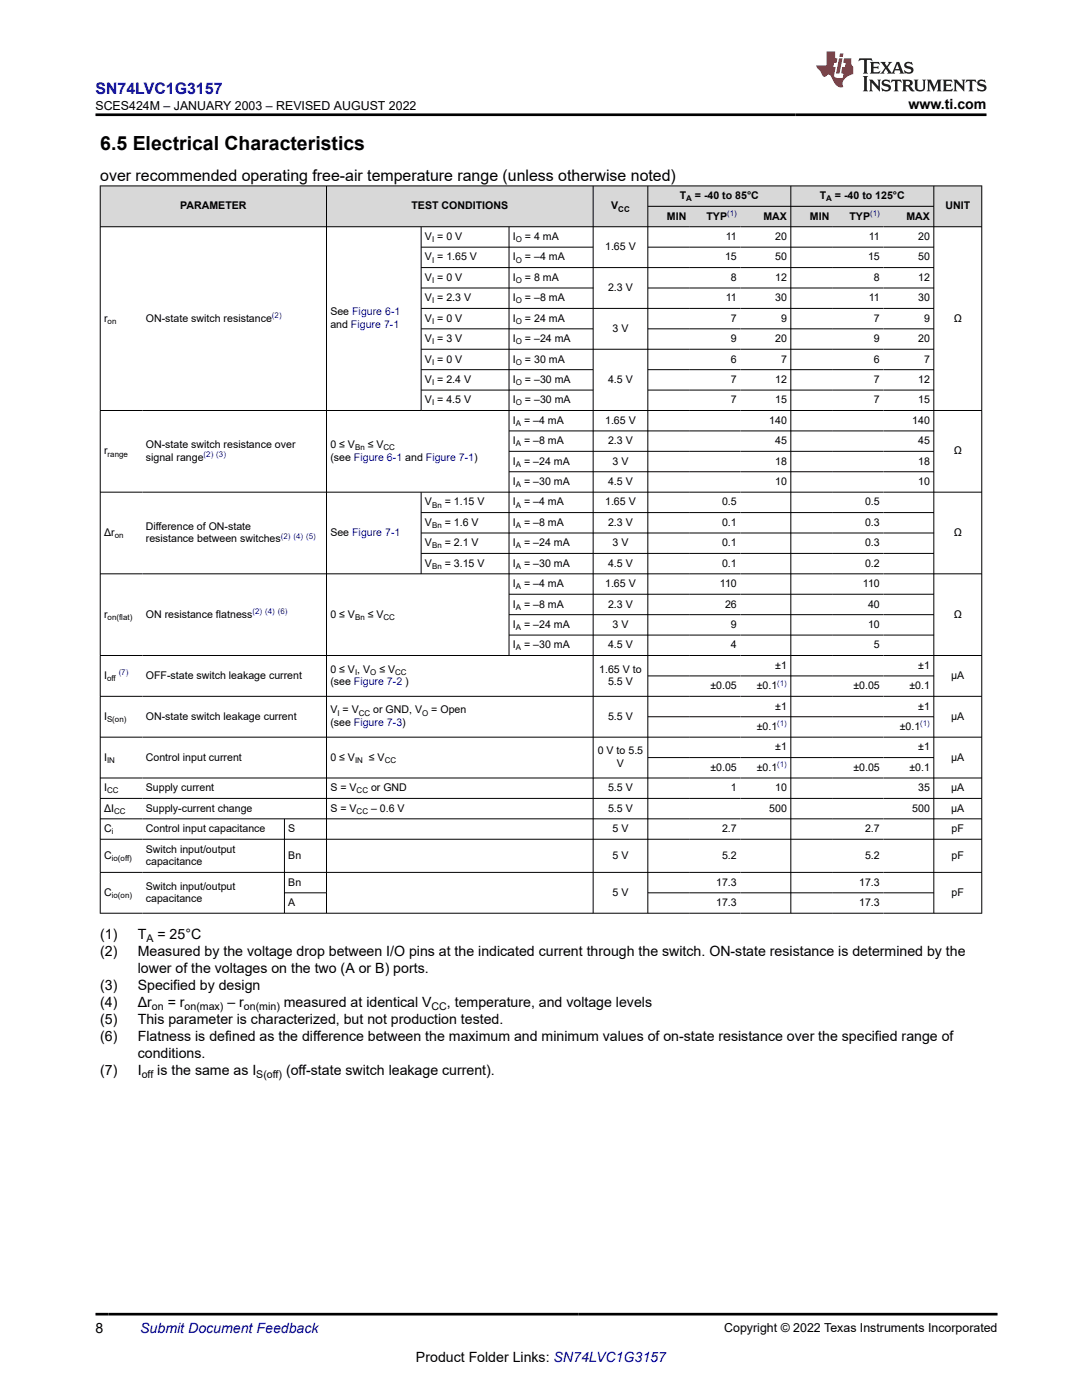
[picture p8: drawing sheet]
<svg xmlns="http://www.w3.org/2000/svg" width="216mm" height="279mm" viewBox="0 0 216 279" stroke-linecap="round" stroke-linejoin="round" font-family="sans-serif">
<defs><g id="words">
<text font-size="3.9" x="20" y="29.9">6.5 Electrical Characteristics</text>
<text font-size="3.2" fill="#00f" x="19.1" y="18.7">SN74LVC1G3157</text>
<text font-size="3.2" x="20" y="36.1">over recommended operating free-air temperature range (unless otherwise noted)</text>
<g font-size="2.8">
<text x="181.3" y="21.8">www.ti.com</text>
<text x="20" y="187.4">(1)</text>
<text x="20" y="190.8">(2)</text>
<text x="27.5" y="187.4">T</text>
<text x="27.5" y="190.8">Measured by the voltage drop between I/O pins at the indicated current through the switch. ON-state resistance is determined by the</text>
<text x="31.4" y="187.4">= 25°C</text>
<text x="20" y="197.6">(3)</text>
<text x="27.5" y="194.2">lower of the voltages on the two (A or B) ports.</text>
<text x="27.5" y="197.6">Specified by design</text>
<text x="20" y="201">(4)</text>
<text x="27.5" y="201">Δr</text>
<text x="33.5" y="201">= r</text>
<text x="45.4" y="201">– r</text>
<text x="56.6" y="201">measured at identical V</text>
<text x="89.2" y="201">, temperature, and voltage levels</text>
<text x="20" y="204.3">(5)</text>
<text x="20" y="207.7">(6)</text>
<text x="27.5" y="204.3">This parameter is characterized, but not production tested.</text>
<text x="27.5" y="207.7">Flatness is defined as the difference between the maximum and minimum values of on-state resistance over the specified range of</text>
<text x="20" y="214.5">(7)</text>
<text x="27.5" y="211.1">conditions.</text>
<text x="27.5" y="214.5">I</text>
<text x="31.4" y="214.5">is the same as I</text>
<text x="57.1" y="214.5">(off-state switch leakage current).</text>
<text x="19.1" y="266.1">8</text>
<text x="83" y="271.7">Product Folder Links: SN74LVC1G3157</text>
</g>
<text font-size="2.8" fill="#00f" x="28" y="266.1">Submit Document Feedback</text>
<g font-size="2.5">
<text x="19.1" y="21.9">SCES424M – JANUARY 2003 – REVISED AUGUST 2022</text>
<text x="144.5" y="265.8">Copyright © 2022 Texas Instruments Incorporated</text>
</g>
<g font-size="2.1">
<text x="36" y="41.8">PARAMETER</text>
<text x="82.1" y="41.8">TEST CONDITIONS</text>
<text x="122" y="41.8">V</text>
<text x="135.6" y="39.8">T</text>
<text x="138.7" y="39.8">= -40 to 85°C</text>
<text x="163.6" y="39.8">T</text>
<text x="166.6" y="39.8">= -40 to 125°C</text>
<text x="188.6" y="41.8">UNIT</text>
<text x="84.8" y="47.9">V = 0 V</text>
<text x="102.3" y="47.9">I</text>
<text x="104.8" y="47.9">= 4 mA</text>
<text x="133.1" y="43.8">MIN</text>
<text x="141" y="43.8">TYP</text>
<text x="144.8" y="47.9">11</text>
<text x="152.3" y="43.8">MAX</text>
<text x="154.7" y="47.9">20</text>
<text x="161.6" y="43.8">MIN</text>
<text x="169.5" y="43.8">TYP</text>
<text x="173.4" y="47.9">11</text>
<text x="180.9" y="43.8">MAX</text>
<text x="183.2" y="47.9">20</text>
<text x="84.8" y="52">V = 1.65 V</text>
<text x="102.3" y="52">I</text>
<text x="104.8" y="52">= –4 mA</text>
<text x="120.8" y="49.9">1.65 V</text>
<text x="144.7" y="52">15</text>
<text x="154.7" y="52">50</text>
<text x="173.2" y="52">15</text>
<text x="183.2" y="52">50</text>
<text x="84.8" y="56">V = 0 V</text>
<text x="102.3" y="56">I</text>
<text x="104.8" y="56">= 8 mA</text>
<text x="121.3" y="58.1">2.3 V</text>
<text x="145.8" y="56">8</text>
<text x="154.7" y="56">12</text>
<text x="174.4" y="56">8</text>
<text x="183.2" y="56">12</text>
<text x="20.8" y="64.2">r</text>
<text x="29.1" y="64.2">ON-state switch resistance</text>
<text x="65.9" y="62.9">See Figure 6-1</text>
<text x="65.9" y="65.5">and Figure 7-1</text>
<text x="84.8" y="64.2">V = 0 V</text>
<text x="84.8" y="60.1">V = 2.3 V</text>
<text x="102.3" y="60.1">I</text>
<text x="102.3" y="64.2">I</text>
<text x="104.8" y="60.1">= –8 mA</text>
<text x="104.8" y="64.2">= 24 mA</text>
<text x="144.8" y="60.1">11</text>
<text x="145.8" y="64.2">7</text>
<text x="154.7" y="60.1">30</text>
<text x="155.9" y="64.2">9</text>
<text x="173.4" y="60.1">11</text>
<text x="174.4" y="64.2">7</text>
<text x="183.2" y="60.1">30</text>
<text x="184.4" y="64.2">9</text>
<text x="190.3" y="64.2">Ω</text>
<text x="84.8" y="68.3">V = 3 V</text>
<text x="102.3" y="68.3">I</text>
<text x="104.8" y="68.3">= –24 mA</text>
<text x="122.2" y="66.2">3 V</text>
<text x="145.8" y="68.3">9</text>
<text x="154.7" y="68.3">20</text>
<text x="174.4" y="68.3">9</text>
<text x="183.2" y="68.3">20</text>
<text x="84.8" y="72.3">V = 0 V</text>
<text x="84.8" y="76.4">V = 2.4 V</text>
<text x="102.3" y="72.3">I</text>
<text x="102.3" y="76.4">I</text>
<text x="104.8" y="72.3">= 30 mA</text>
<text x="104.8" y="76.4">= –30 mA</text>
<text x="121.3" y="76.4">4.5 V</text>
<text x="145.8" y="76.4">7</text>
<text x="145.8" y="72.3">6</text>
<text x="154.7" y="76.4">12</text>
<text x="155.9" y="72.3">7</text>
<text x="174.4" y="76.4">7</text>
<text x="174.4" y="72.3">6</text>
<text x="183.2" y="76.4">12</text>
<text x="184.4" y="72.3">7</text>
<text x="84.8" y="80.5">V = 4.5 V</text>
<text x="102.3" y="80.5">I</text>
<text x="104.8" y="80.5">= –30 mA</text>
<text x="145.8" y="80.5">7</text>
<text x="154.7" y="80.5">15</text>
<text x="174.4" y="80.5">7</text>
<text x="183.2" y="80.5">15</text>
<text x="29.1" y="89.4">ON-state switch resistance over</text>
<text x="65.9" y="89.4">0 ≤ V</text>
<text x="73.4" y="89.4">≤ V</text>
<text x="102.3" y="84.6">I</text>
<text x="102.3" y="88.6">I</text>
<text x="104.6" y="84.6">= –4 mA</text>
<text x="104.6" y="88.6">= –8 mA</text>
<text x="120.8" y="84.6">1.65 V</text>
<text x="121.3" y="88.6">2.3 V</text>
<text x="153.5" y="84.6">140</text>
<text x="154.7" y="88.6">45</text>
<text x="182" y="84.6">140</text>
<text x="183.2" y="88.6">45</text>
<text x="20.8" y="90.7">r</text>
<text x="29.1" y="92">signal range</text>
<text x="65.9" y="92">(see Figure 6-1 and Figure 7-1)</text>
<text x="102.3" y="92.7">I</text>
<text x="104.6" y="92.7">= –24 mA</text>
<text x="122.2" y="92.7">3 V</text>
<text x="154.7" y="92.7">18</text>
<text x="183.2" y="92.7">18</text>
<text x="190.3" y="90.7">Ω</text>
<text x="84.8" y="100.9">V</text>
<text x="88.7" y="100.9">= 1.15 V</text>
<text x="102.3" y="96.8">I</text>
<text x="102.3" y="100.9">I</text>
<text x="104.6" y="96.8">= –30 mA</text>
<text x="104.6" y="100.9">= –4 mA</text>
<text x="120.8" y="100.9">1.65 V</text>
<text x="121.3" y="96.8">4.5 V</text>
<text x="144.1" y="100.9">0.5</text>
<text x="154.7" y="96.8">10</text>
<text x="172.6" y="100.9">0.5</text>
<text x="183.2" y="96.8">10</text>
<text x="20.8" y="107">Δr</text>
<text x="29.1" y="105.7">Difference of ON-state</text>
<text x="65.9" y="107">See Figure 7-1</text>
<text x="84.8" y="104.9">V</text>
<text x="88.7" y="104.9">= 1.6 V</text>
<text x="102.3" y="104.9">I</text>
<text x="104.6" y="104.9">= –8 mA</text>
<text x="121.3" y="104.9">2.3 V</text>
<text x="144.1" y="104.9">0.1</text>
<text x="172.6" y="104.9">0.3</text>
<text x="190.3" y="107">Ω</text>
<text x="29.1" y="108.3">resistance between switches</text>
<text x="84.8" y="109">V</text>
<text x="84.8" y="113.1">V</text>
<text x="88.7" y="109">= 2.1 V</text>
<text x="88.7" y="113.1">= 3.15 V</text>
<text x="102.3" y="109">I</text>
<text x="102.3" y="113.1">I</text>
<text x="104.6" y="109">= –24 mA</text>
<text x="104.6" y="113.1">= –30 mA</text>
<text x="121.3" y="113.1">4.5 V</text>
<text x="122.2" y="109">3 V</text>
<text x="144.1" y="109">0.1</text>
<text x="144.1" y="113.1">0.1</text>
<text x="172.6" y="109">0.3</text>
<text x="172.6" y="113.1">0.2</text>
<text x="102.3" y="117.2">I</text>
<text x="104.6" y="117.2">= –4 mA</text>
<text x="120.8" y="117.2">1.65 V</text>
<text x="143.6" y="117.2">110</text>
<text x="172.2" y="117.2">110</text>
<text x="20.8" y="123.3">r</text>
<text x="29.1" y="123.3">ON resistance flatness</text>
<text x="65.9" y="123.3">0 ≤ V</text>
<text x="73.4" y="123.3">≤ V</text>
<text x="102.3" y="121.2">I</text>
<text x="102.3" y="125.3">I</text>
<text x="104.6" y="121.2">= –8 mA</text>
<text x="104.6" y="125.3">= –24 mA</text>
<text x="121.3" y="121.2">2.3 V</text>
<text x="122.2" y="125.3">3 V</text>
<text x="144.7" y="121.2">26</text>
<text x="145.8" y="125.3">9</text>
<text x="173.2" y="121.2">40</text>
<text x="173.2" y="125.3">10</text>
<text x="190.3" y="123.3">Ω</text>
<text x="102.3" y="129.4">I</text>
<text x="104.6" y="129.4">= –30 mA</text>
<text x="121.3" y="129.4">4.5 V</text>
<text x="145.8" y="129.4">4</text>
<text x="174.4" y="129.4">5</text>
<text x="20.8" y="135.5">I</text>
<text x="29.1" y="135.5">OFF-state switch leakage current</text>
<text x="65.9" y="134.2">0 ≤ V , V</text>
<text x="65.9" y="136.8">(see Figure 7-2 )</text>
<text x="75.7" y="134.2">≤ V</text>
<text x="119.6" y="134.2">1.65 V to</text>
<text x="121.3" y="136.8">5.5 V</text>
<text x="141.7" y="137.5">±0.05</text>
<text x="151" y="137.5">±0.1</text>
<text x="154.7" y="133.5">±1</text>
<text x="170.3" y="137.5">±0.05</text>
<text x="181.5" y="137.5">±0.1</text>
<text x="183.2" y="133.5">±1</text>
<text x="189.8" y="135.5">µA</text>
<text x="20.8" y="143.7">I</text>
<text x="29.1" y="143.7">ON-state switch leakage current</text>
<text x="65.9" y="142.4">V = V</text>
<text x="74.5" y="142.4">or GND, V</text>
<text x="86.1" y="142.4">= Open</text>
<text x="121.3" y="143.7">5.5 V</text>
<text x="154.7" y="141.6">±1</text>
<text x="183.2" y="141.6">±1</text>
<text x="189.8" y="143.7">µA</text>
<text x="65.9" y="144.9">(see Figure 7-3)</text>
<text x="151" y="145.7">±0.1</text>
<text x="154.7" y="149.8">±1</text>
<text x="179.5" y="145.7">±0.1</text>
<text x="183.2" y="149.8">±1</text>
<text x="20.8" y="151.8">I</text>
<text x="29.1" y="151.8">Control input current</text>
<text x="65.9" y="151.8">0 ≤ V</text>
<text x="73.6" y="151.8">≤ V</text>
<text x="119.3" y="150.5">0 V to 5.5</text>
<text x="123.1" y="153.1">V</text>
<text x="141.7" y="153.8">±0.05</text>
<text x="151" y="153.8">±0.1</text>
<text x="170.3" y="153.8">±0.05</text>
<text x="181.5" y="153.8">±0.1</text>
<text x="189.8" y="151.8">µA</text>
<text x="20.8" y="157.9">I</text>
<text x="20.8" y="162">ΔI</text>
<text x="29.1" y="157.9">Supply current</text>
<text x="29.1" y="162">Supply-current change</text>
<text x="65.9" y="157.9">S = V</text>
<text x="65.9" y="162">S = V</text>
<text x="74" y="157.9">or GND</text>
<text x="74" y="162">– 0.6 V</text>
<text x="121.3" y="157.9">5.5 V</text>
<text x="121.3" y="162">5.5 V</text>
<text x="145.8" y="157.9">1</text>
<text x="153.5" y="162">500</text>
<text x="154.7" y="157.9">10</text>
<text x="182" y="162">500</text>
<text x="183.2" y="157.9">35</text>
<text x="189.8" y="157.9">µA</text>
<text x="189.8" y="162">µA</text>
<text x="20.8" y="166.1">C</text>
<text x="29.1" y="166.1">Control input capacitance</text>
<text x="57.5" y="166.1">S</text>
<text x="122.2" y="166.1">5 V</text>
<text x="144.1" y="166.1">2.7</text>
<text x="172.6" y="166.1">2.7</text>
<text x="189.9" y="166.1">pF</text>
<text x="20.8" y="171.4">C</text>
<text x="29.1" y="170.1">Switch input/output</text>
<text x="29.1" y="172.7">capacitance</text>
<text x="57.5" y="171.4">Bn</text>
<text x="122.2" y="171.4">5 V</text>
<text x="144.1" y="171.4">5.2</text>
<text x="172.6" y="171.4">5.2</text>
<text x="189.9" y="171.4">pF</text>
<text x="20.8" y="178.8">C</text>
<text x="29.1" y="177.5">Switch input/output</text>
<text x="57.5" y="176.8">Bn</text>
<text x="122.2" y="178.8">5 V</text>
<text x="142.9" y="176.8">17.3</text>
<text x="171.4" y="176.8">17.3</text>
<text x="189.9" y="178.8">pF</text>
<text x="29.1" y="180.1">capacitance</text>
<text x="57.5" y="180.8">A</text>
<text x="142.9" y="180.8">17.3</text>
<text x="171.4" y="180.8">17.3</text>
<text x="29.2" y="188">A</text>
<text x="30.3" y="201.5">on</text>
<text x="36.8" y="201.5">on(max)</text>
<text x="48.7" y="201.5">on(min)</text>
<text x="86.1" y="201.5">CC</text>
<text x="28.3" y="215.1">off</text>
<text x="51.1" y="215.1">S(off)</text>
</g>
<g font-size="1.6">
<text x="136.9" y="40.2">A</text>
<text x="164.9" y="40.2">A</text>
<text x="123.4" y="42.2">CC</text>
<text x="86.2" y="48.3">I</text>
<text x="86.2" y="52.4">I</text>
<text x="102.9" y="48.3">O</text>
<text x="102.9" y="52.4">O</text>
<text x="86.2" y="56.5">I</text>
<text x="102.9" y="56.5">O</text>
<text x="21.5" y="64.6">on</text>
<text x="86.2" y="64.6">I</text>
<text x="86.2" y="60.5">I</text>
<text x="102.9" y="60.5">O</text>
<text x="102.9" y="64.6">O</text>
<text x="86.2" y="68.7">I</text>
<text x="102.9" y="68.7">O</text>
<text x="86.2" y="72.8">I</text>
<text x="86.2" y="76.8">I</text>
<text x="102.9" y="72.8">O</text>
<text x="102.9" y="76.8">O</text>
<text x="86.2" y="80.9">I</text>
<text x="102.9" y="80.9">O</text>
<text x="70.8" y="89.8">Bn</text>
<text x="76.5" y="89.8">CC</text>
<text x="102.9" y="85">A</text>
<text x="102.9" y="89.1">A</text>
<text x="21.5" y="91.1">range</text>
<text x="102.9" y="93.1">A</text>
<text x="86.2" y="101.3">Bn</text>
<text x="102.9" y="97.2">A</text>
<text x="102.9" y="101.3">A</text>
<text x="22.9" y="107.4">on</text>
<text x="86.2" y="105.4">Bn</text>
<text x="102.9" y="105.4">A</text>
<text x="86.2" y="109.4">Bn</text>
<text x="86.2" y="113.5">Bn</text>
<text x="102.9" y="109.4">A</text>
<text x="102.9" y="113.5">A</text>
<text x="102.9" y="117.6">A</text>
<text x="21.5" y="123.7">on(flat)</text>
<text x="70.8" y="123.7">Bn</text>
<text x="76.5" y="123.7">CC</text>
<text x="102.9" y="121.7">A</text>
<text x="102.9" y="125.7">A</text>
<text x="102.9" y="129.8">A</text>
<text x="21.4" y="135.9">off</text>
<text x="70.8" y="134.7">I</text>
<text x="73.9" y="134.7">O</text>
<text x="78.9" y="134.7">CC</text>
<text x="67.3" y="142.8">I</text>
<text x="71.6" y="142.8">CC</text>
<text x="84.2" y="142.8">O</text>
<text x="21.4" y="144.1">S(on)</text>
<text x="21.4" y="152.2">IN</text>
<text x="70.8" y="152.2">IN</text>
<text x="76.8" y="152.2">CC</text>
<text x="21.4" y="158.3">CC</text>
<text x="71.2" y="158.3">CC</text>
<text x="22.3" y="166.5">i</text>
<text x="22.8" y="162.4">CC</text>
<text x="71.2" y="162.4">CC</text>
<text x="22.3" y="171.8">io(off)</text>
<text x="22.3" y="179.2">io(on)</text>
</g>
<g font-size="1.6" fill="#00f">
<text x="145.1" y="43.1">(1)</text>
<text x="173.6" y="43.1">(1)</text>
<text x="54.3" y="63.5">(2)</text>
<text x="40.6" y="91.2">(2) (3)</text>
<text x="56" y="107.5">(2) (4) (5)</text>
<text x="50.4" y="122.6">(2) (4) (6)</text>
<text x="23.7" y="134.8">(7)</text>
<text x="155.1" y="136.8">(1)</text>
<text x="155.1" y="145">(1)</text>
<text x="183.6" y="145">(1)</text>
<text x="155.1" y="153.1">(1)</text>
</g>
</g></defs>
<g fill="#d8d8d8">
<path d="M20 37.1h175.9v4.1h-175.9z" fill-rule="evenodd"/>
<path d="M20.1 37.2h45v8h-45z" fill-rule="evenodd"/>
<path d="M65.2 37.2h53.1v8h-53.1z" fill-rule="evenodd"/>
<path d="M118.4 37.2h10.8v8h-10.8z" fill-rule="evenodd"/>
<path d="M129.3 37.2h28.4v3.9h-28.4z" fill-rule="evenodd"/>
<path d="M157.9 37.2h28.4v3.9h-28.4z" fill-rule="evenodd"/>
<path d="M186.4 37.2h9.4v8h-9.4z" fill-rule="evenodd"/>
<path d="M129.3 41.2h8.4v4h-8.4z" fill-rule="evenodd"/>
<path d="M137.7 41.2h10v4h-10z" fill-rule="evenodd"/>
<path d="M147.7 41.2h10v4h-10z" fill-rule="evenodd"/>
<path d="M157.9 41.2h8.3v4h-8.3z" fill-rule="evenodd"/>
<path d="M166.2 41.2h10.1v4h-10.1z" fill-rule="evenodd"/>
<path d="M176.3 41.2h10v4h-10z" fill-rule="evenodd"/>
</g>
<g fill="none" stroke="#000" stroke-width=".2">
<path d="M19.9 37.1h176.1M20 37v145.3M65.1 37v145.3M118.4 37v145.3M129.3 37v145.3M157.8 37v145.3M186.3 37v145.3M195.9 37v145.3M19.9 45.3h176.1M84 45.3v36.7M84 49.3h34.4M84 53.4h102.4"/>
<path d="M84 57.5h34.4M101.6 45.3v85.6M129.3 41.2h57.1M129.3 49.3h57.1M129.3 57.5h57.1M84 61.6h102.4M84 65.6h34.4M84 69.7h102.4M84 73.8h34.4M84 77.8h34.4M129.3 65.6h57.1M129.3 73.8h57.1"/>
<path d="M129.3 77.8h57.1M19.9 81.9h176.1M19.9 98.2h176.1M84 98.2v16.4M101.6 86h84.8M101.6 90.1h84.8M101.6 94.1h84.8M19.9 114.5h176.1M84 102.3h102.4M84 106.4h102.4M84 110.4h102.4M101.6 118.6h84.8"/>
<path d="M19.9 130.8h176.1M19.9 139h176.1M101.6 122.7h84.8M101.6 126.7h84.8M129.3 134.9h57.1M19.9 147.1h176.1M19.9 155.3h176.1M19.9 159.3h176.1M129.3 143h57.1M129.3 151.2h57.1M19.9 163.4h176.1M19.9 167.5h176.1"/>
<path d="M19.9 174.1h176.1M56.8 163.4v18.9M56.8 178.2h8.4M129.3 178.2h57.1M19.9 182.3h176.1"/>
</g>
<path d="M171.5 11.6l-.2 .6 .5-.2h.6v.1v2.2l-.2 .4h1l-.2-.4v-2.2v-.1h.5l.6 .2-.2-.6zM173.6 12.4l.2 .3v1.6l-.2 .4h1.9l.1-.6a1.08 1.08 0 0 1-1.3 .2v-.7h.6l.4 .2v-.7l-.4 .2h-.6v-.5l.2-.2a1 1 0 0 1 1 .3l-.1-.5zM175.7 12.4l.9 1.1-1 1.2h.9l-.2-.2 .5-.8 .4 .8-.2 .2h1.6l-.2-.2 .2-.5h.9l.1 .5-.1 .2h.9l-.2-.4-.8-1.9h-.5l-.9 2.1-.9-1.1 .9-1h-.8l.2 .2-.4 .6-.4-.6 .2-.2zM179 12.8l.4 1h-.7zM180.7 12.5a.65 .65 0 0 0-.2 .7 .65 .65 0 0 0 .6 .5l.6 .1 .1 .3a.79 .79 0 0 1-.7 .4 .79 .79 0 0 1-.7-.5l.1 .7 .2-.1a.93 .93 0 0 0 1.1 0 .93 .93 0 0 0 .4-.9 1.46 1.46 0 0 0-1.2-.6l-.1-.3a1.09 1.09 0 0 1 1.2 .2l-.2-.6-.1 .1-.5-.2zM172.2 15.2l.2 .4v2.2l-.2 .4h1l-.2-.4v-2.2l.2-.4zM173.4 15.9l.2 .4v1.5l-.2 .4h.8l-.3-.4 .1-1.3 1.6 1.8v-2l.2-.4h-.7l.1 .2 .1 1.1-1.2-1.3zM176.2 16a.65 .65 0 0 0-.2 .8 .65 .65 0 0 0 .6 .4l.6 .2 .1 .2a.79 .79 0 0 1-.7 .4 .79 .79 0 0 1-.7-.5l.1 .7 .2-.1a.93 .93 0 0 0 1.1 .1 .93 .93 0 0 0 .4-1 1.46 1.46 0 0 0-1.2-.5l-.1-.4a1.09 1.09 0 0 1 1.2 .2l-.1-.6-.2 .1-.5-.1zM177.9 15.9l-.1 .6a.63 .63 0 0 1 .8-.3v1.6l-.3 .4h1l-.2-.4v-1.6a.66 .66 0 0 1 .8 .3l-.1-.6zM180 15.9l.2 .4v1.5l-.2 .4h1l-.2-.2-.1-.7h.5l.1 .2a.79 .79 0 0 0 1.2 .6l-1-.9a.61 .61 0 0 0 .6-.6 .61 .61 0 0 0-.5-.7zM180.8 16.2h.1a.47 .47 0 0 1 .5 .1 .47 .47 0 0 1 .1 .5l-.1 .1-.7 .1zM182.3 15.9l.2 .2a2.27 2.27 0 0 0 .4 2 1.04 1.04 0 0 0 1.7-.7v-1.3l.2-.2h-.8l.2 .4v1.1a.6 .6 0 0 1-.6 .6 .6 .6 0 0 1-.6-.6v-1.1l.3-.4zM184.9 15.9l.2 .4v1.5l-.2 .4h.8l-.3-.4v-1.4l.9 1.9 .9-1.9v1.4l-.3 .4h1l-.2-.4v-1.5l.2-.4h-.8l-.7 1.5-.6-1.5zM188.1 15.9l.2 .4v1.5l-.2 .4h1.9l.1-.6a1.09 1.09 0 0 1-1.3 .2v-.7h.6l.4 .2v-.6l-.4 .2h-.6v-.6l.2-.1a1.01 1.01 0 0 1 1 .3l-.1-.6zM190.2 15.9l.3 .4v1.5l-.3 .4h.8l-.2-.4v-1.3l1.6 1.8v-2l.2-.4h-.7l.2 .2v1.1l-1.2-1.3zM192.8 15.9l-.1 .6a.63 .63 0 0 1 .8-.3v1.6l-.3 .4h1l-.2-.4v-1.6a.66 .66 0 0 1 .8 .3l-.1-.6zM195.2 16a.65 .65 0 0 0-.2 .8 .65 .65 0 0 0 .6 .4l.6 .2 .2 .2a.79 .79 0 0 1-.7 .4 .79 .79 0 0 1-.7-.5l.1 .7 .2-.1a.93 .93 0 0 0 1 .1 .93 .93 0 0 0 .5-1 1.46 1.46 0 0 0-1.3-.5v-.4a1.09 1.09 0 0 1 1.2 .2l-.2-.6-.2 .1-.5-.1z" fill="#231f20"/>
<path d="M164.9 10.3v2.7h-2l.1 .4 .8 1a.95 .95 0 0 0 1 .9 .59 .59 0 0 1 .5-.4 .59 .59 0 0 1 .5 .3l.4 .8a1.59 1.59 0 0 0 2.1 1.4 1.61 1.61 0 0 1 1-2.3l1-.3-.1-1.5a1.59 1.59 0 0 1-.3-1.7h-1.5l-.2 .9h.6l-.2 .9h-.5l-.2 .9v.3l.4 .1-.1 .9h-.7a.73 .73 0 0 1-1-.7l.3-1.5h-.5l.1-.9h.5l.2-.9h-.5v-1.3zM167.4 11.6l-.6 3.1h.7l.6-3.1zM167.6 10.7l-.1 .6h.7l.1-.6z" fill="#ed1c24"/>
<path d="M19.1 22.9h177.8M19.1 262.3h179.9" fill="none" stroke="#000" stroke-width=".53"/>
<use href="#words"/>
</svg>
